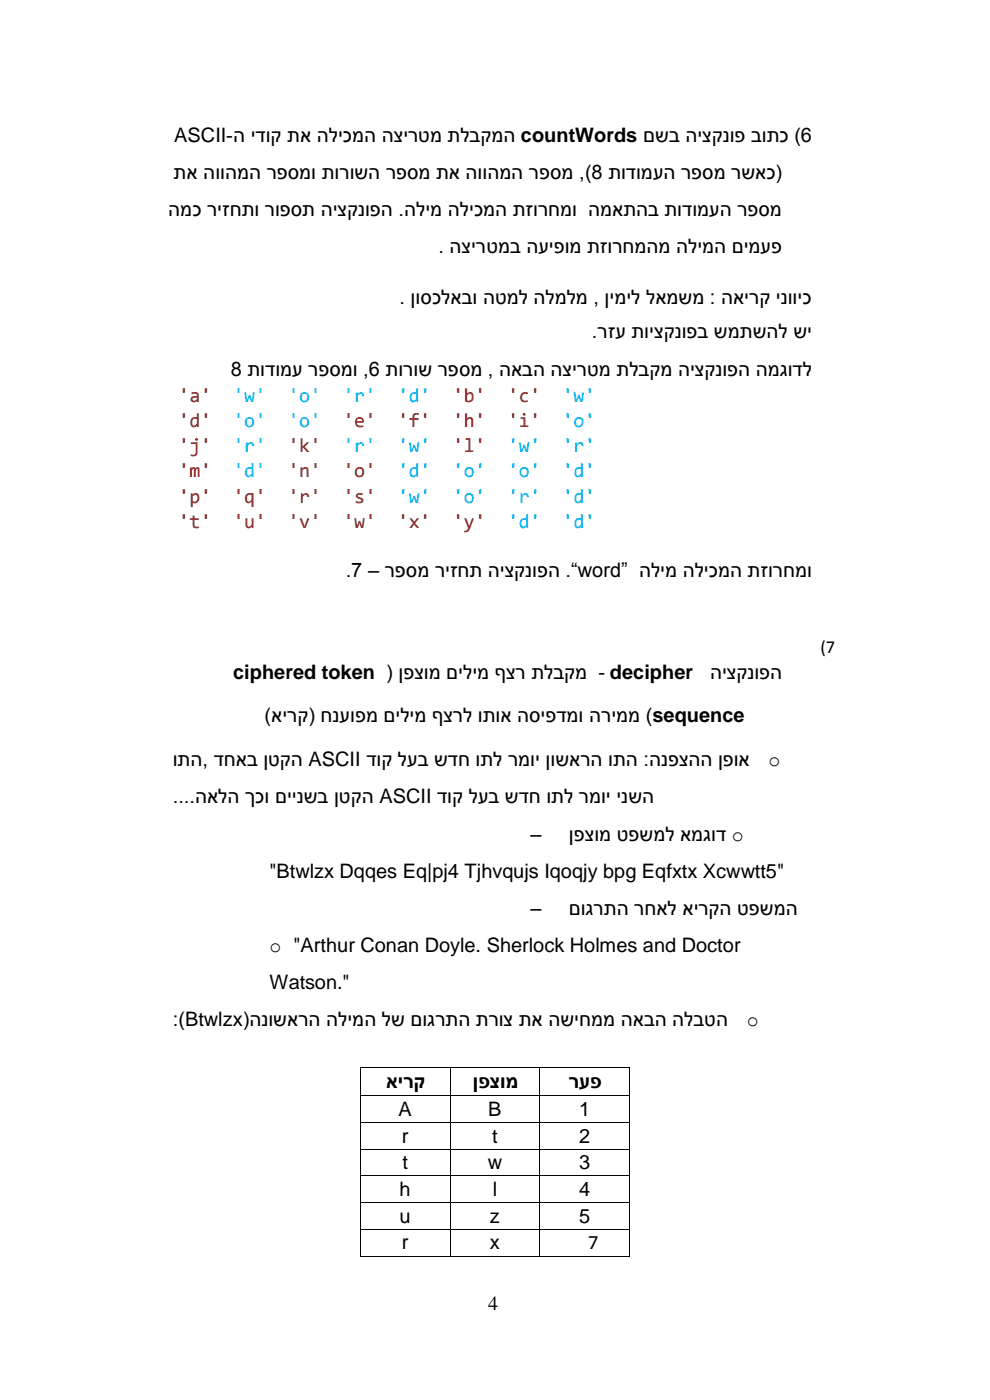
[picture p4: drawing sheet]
<svg xmlns="http://www.w3.org/2000/svg" width="210mm" height="297mm" viewBox="0 0 210 297" stroke-linecap="round" stroke-linejoin="round" font-family="sans-serif">
<defs><g id="words">
<g font-size="4.2">
<text x="37" y="30.1">ASCII-ה ידוק תא הליכמה הצירטמ תלבקמה countWords םשב היצקנופ בותכ (6</text>
<text x="36.8" y="38">תא הווהמה רפסמו תורושה רפסמ תא הווהמה רפסמ ,(8 תודומעה רפסמ רשאכ)</text>
<text x="35.7" y="45.9">המכ ריזחתו רופסת היצקנופה .הלימ הליכמה תזורחמו המאתהב תודומעה רפסמ</text>
<text x="93" y="53.7">. הצירטמב העיפומ תזורחמהמ הלימה םימעפ</text>
<text x="84.7" y="64.6">. ןוסכלאבו הטמל הלמלמ , ןימיל לאמשמ : האירק ינוויכ</text>
<text x="125.6" y="71.8">.רזע תויצקנופב שמתשהל שי</text>
<text x="48.9" y="79.8">8 תודומע רפסמו ,6 תורוש רפסמ , האבה הצירטמ תלבקמ היצקנופה המגודל</text>
<text x="73.4" y="122.5">.7 – רפסמ ריזחת היצקנופה .“word“ הלימ הליכמה תזורחמו</text>
<text x="49.5" y="144">ciphered token ) ןפצומ םילימ ףצר תלבקמ - decipher</text>
<text x="150.6" y="144">היצקנופה</text>
<text x="56.1" y="153.2">(אירק) חנעופמ םילימ ףצרל ותוא הסיפדמו הריממ )sequence</text>
<text x="36.7" y="162.5">ותה, דחאב ןטקה ASCII דוק לעב שדח ותל רמוי ןושארה ותה :הנפצהה ןפוא</text>
<text x="163" y="162.5">o</text>
<text x="36.7" y="170.3">....האלה ךכו םיינשב ןטקה ASCII דוק לעב שדח ותל רמוי ינשה</text>
<text x="112.5" y="178.5">–</text>
<text x="120.7" y="178.5">ןפצומ טפשמל אמגוד o</text>
<text x="57.2" y="186.3">&quot;Btwlzx Dqqes Eq|pj4 Tjhvqujs Iqoqjy bpg Eqfxtx Xcwwtt5&quot;</text>
<text x="112.5" y="194.2">–</text>
<text x="120.7" y="194.2">םוגרתה רחאל אירקה טפשמה</text>
<text x="57.2" y="202">o &quot;Arthur Conan Doyle. Sherlock Holmes and Doctor</text>
<text x="57.2" y="209.8">Watson.&quot;</text>
<text x="36.7" y="217.7">:)Btwlzx)הנושארה הלימה לש םוגרתה תרוצ תא השיחממ האבה הלבטה</text>
<text x="158.4" y="217.7">o</text>
<text x="81.9" y="230.8">אירק</text>
<text x="100.3" y="230.8">ןפצומ</text>
<text x="120.7" y="230.8">רעפ</text>
<text x="84.5" y="236.7">A</text>
<text x="103.6" y="236.7">B</text>
<text x="122.9" y="236.7">1</text>
<text x="85.2" y="242.4">r</text>
<text x="104.4" y="242.4">t</text>
<text x="122.9" y="242.4">2</text>
<text x="85.4" y="248">t</text>
<text x="103.5" y="248">w</text>
<text x="122.9" y="248">3</text>
<text x="84.8" y="253.7">h</text>
<text x="104.5" y="253.7">l</text>
<text x="122.9" y="253.7">4</text>
<text x="84.8" y="259.4">u</text>
<text x="103.9" y="259.4">z</text>
<text x="122.9" y="259.4">5</text>
<text x="85.2" y="265">r</text>
<text x="103.9" y="265">x</text>
<text x="124.7" y="264.9">7</text>
<text x="103.6" y="277.9">4</text>
</g>
<g font-size="4.2" fill="#a31515">
<text x="37.9" y="85.2">'a'</text>
<text x="96.1" y="85.2">'b'</text>
<text x="107.7" y="85.2">'c'</text>
<text x="37.9" y="90.6">'d'</text>
<text x="37.9" y="95.9">'j'</text>
<text x="61.1" y="95.9">'k'</text>
<text x="72.8" y="90.6">'e'</text>
<text x="84.4" y="90.6">'f'</text>
<text x="96.1" y="90.6">'h'</text>
<text x="96.1" y="95.9">'l'</text>
<text x="107.7" y="90.6">'i'</text>
<text x="37.9" y="101.3">'m'</text>
<text x="61.1" y="101.3">'n'</text>
<text x="72.8" y="101.3">'o'</text>
<text x="37.9" y="106.6">'p'</text>
<text x="49.5" y="106.6">'q'</text>
<text x="61.1" y="106.6">'r'</text>
<text x="72.8" y="106.6">'s'</text>
<text x="37.9" y="111.9">'t'</text>
<text x="49.5" y="111.9">'u'</text>
<text x="61.1" y="111.9">'v'</text>
<text x="72.8" y="111.9">'w'</text>
<text x="84.4" y="111.9">'x'</text>
<text x="96.1" y="111.9">'y'</text>
</g>
<g font-size="4.2" fill="#00b0f0">
<text x="49.5" y="85.2">'w'</text>
<text x="61.1" y="85.2">'o'</text>
<text x="72.8" y="85.2">'r'</text>
<text x="84.4" y="85.2">'d'</text>
<text x="119.4" y="85.2">'w'</text>
<text x="49.5" y="90.6">'o'</text>
<text x="49.5" y="95.9">'r'</text>
<text x="61.1" y="90.6">'o'</text>
<text x="72.8" y="95.9">'r'</text>
<text x="84.4" y="95.9">'w'</text>
<text x="107.7" y="95.9">'w'</text>
<text x="119.4" y="90.6">'o'</text>
<text x="119.4" y="95.9">'r'</text>
<text x="49.5" y="101.3">'d'</text>
<text x="84.4" y="101.3">'d'</text>
<text x="96.1" y="101.3">'o'</text>
<text x="107.7" y="101.3">'o'</text>
<text x="119.4" y="101.3">'d'</text>
<text x="84.4" y="106.6">'w'</text>
<text x="96.1" y="106.6">'o'</text>
<text x="107.7" y="106.6">'r'</text>
<text x="119.4" y="106.6">'d'</text>
<text x="107.7" y="111.9">'d'</text>
<text x="119.4" y="111.9">'d'</text>
</g>
<text font-size="3.9" x="174.1" y="138.6">)7</text>
</g></defs>
<g fill="#000">
<path d="M76.3 226.5h.2v.4h-.2z" fill-rule="evenodd"/>
<path d="M76.3 226.5h.2v.1h-.2z" fill-rule="evenodd"/>
<path d="M76.3 232.4h.2v.4h-.2z" fill-rule="evenodd"/>
<path d="M76.3 238h.2v.5h-.2z" fill-rule="evenodd"/>
<path d="M95.4 226.6h.2v.3h-.2z" fill-rule="evenodd"/>
<path d="M95.4 226.5h.2v.1h-.2z" fill-rule="evenodd"/>
<path d="M95.4 232.4h.2v.4h-.2z" fill-rule="evenodd"/>
<path d="M95.4 238h.2v.5h-.2z" fill-rule="evenodd"/>
<path d="M114.5 226.6h.1v.3h-.1z" fill-rule="evenodd"/>
<path d="M114.5 226.5h.1v.1h-.1z" fill-rule="evenodd"/>
<path d="M114.5 232.4h.1v.4h-.1z" fill-rule="evenodd"/>
<path d="M114.5 238h.1v.5h-.1z" fill-rule="evenodd"/>
<path d="M133.5 226.5h.2v.4h-.2z" fill-rule="evenodd"/>
<path d="M133.5 226.5h.2v.1h-.2z" fill-rule="evenodd"/>
<path d="M133.5 232.4h.2v.4h-.2z" fill-rule="evenodd"/>
<path d="M133.5 238h.2v.5h-.2z" fill-rule="evenodd"/>
<path d="M76.3 243.7h.2v.4h-.2z" fill-rule="evenodd"/>
<path d="M76.3 249.3h.2v.5h-.2z" fill-rule="evenodd"/>
<path d="M76.3 255h.2v.4h-.2z" fill-rule="evenodd"/>
<path d="M95.4 243.7h.2v.4h-.2z" fill-rule="evenodd"/>
<path d="M95.4 249.3h.2v.5h-.2z" fill-rule="evenodd"/>
<path d="M95.4 255h.2v.4h-.2z" fill-rule="evenodd"/>
<path d="M114.5 243.7h.1v.4h-.1z" fill-rule="evenodd"/>
<path d="M114.5 249.3h.1v.5h-.1z" fill-rule="evenodd"/>
<path d="M114.5 255h.1v.4h-.1z" fill-rule="evenodd"/>
<path d="M133.5 243.7h.2v.4h-.2z" fill-rule="evenodd"/>
<path d="M133.5 249.3h.2v.5h-.2z" fill-rule="evenodd"/>
<path d="M133.5 255h.2v.4h-.2z" fill-rule="evenodd"/>
<path d="M76.3 260.7h.2v.4h-.2z" fill-rule="evenodd"/>
<path d="M76.3 266.4h.2v.2h-.2z" fill-rule="evenodd"/>
<path d="M76.3 266.4h.2v.2h-.2z" fill-rule="evenodd"/>
<path d="M95.4 260.7h.2v.4h-.2z" fill-rule="evenodd"/>
<path d="M95.4 266.4h.2v.2h-.2z" fill-rule="evenodd"/>
<path d="M114.5 260.7h.1v.4h-.1z" fill-rule="evenodd"/>
<path d="M114.5 266.4h.1v.2h-.1z" fill-rule="evenodd"/>
<path d="M133.5 260.7h.2v.4h-.2z" fill-rule="evenodd"/>
<path d="M133.5 266.4h.2v.2h-.2z" fill-rule="evenodd"/>
<path d="M133.5 266.4h.2v.2h-.2z" fill-rule="evenodd"/>
</g>
<g fill="none" stroke="#000" stroke-width=".21">
<path d="M76.4 226.9v5.5M76.4 232.8v5.2M76.4 238.5v5.2M76.5 226.6h18.9M76.5 232.4h18.9M76.5 238.1h18.9M95.5 226.9v5.5M95.5 232.8v5.2M95.5 238.5v5.2M95.6 226.6h18.9M95.6 232.4h18.9M95.6 238.1h18.9"/>
<path d="M114.5 226.9v5.5M114.5 232.8v5.2M114.5 238.5v5.2M114.6 226.6h18.9M114.6 232.4h18.9M114.6 238.1h18.9M133.6 226.9v5.5M133.6 232.8v5.2M133.6 238.5v5.2M76.4 244.1v5.2M76.4 249.8v5.2M76.4 255.4v5.3"/>
<path d="M76.5 243.8h18.9M76.5 249.4h18.9M76.5 255.1h18.9M95.5 244.1v5.2M95.5 249.8v5.2M95.5 255.4v5.3M95.6 243.8h18.9M95.6 249.4h18.9M95.6 255.1h18.9M114.5 244.1v5.2M114.5 249.8v5.2M114.5 255.4v5.3"/>
<path d="M114.6 243.8h18.9M114.6 249.4h18.9M114.6 255.1h18.9M133.6 244.1v5.2M133.6 249.8v5.2M133.6 255.4v5.3M76.4 261.1v5.3M76.5 260.8h18.9M76.5 266.5h18.9M95.5 261.1v5.3M95.6 260.8h18.9M95.6 266.5h18.9"/>
<path d="M114.5 261.1v5.3M114.6 260.8h18.9M114.6 266.5h18.9M133.6 261.1v5.3"/>
</g>
<use href="#words"/>
</svg>
